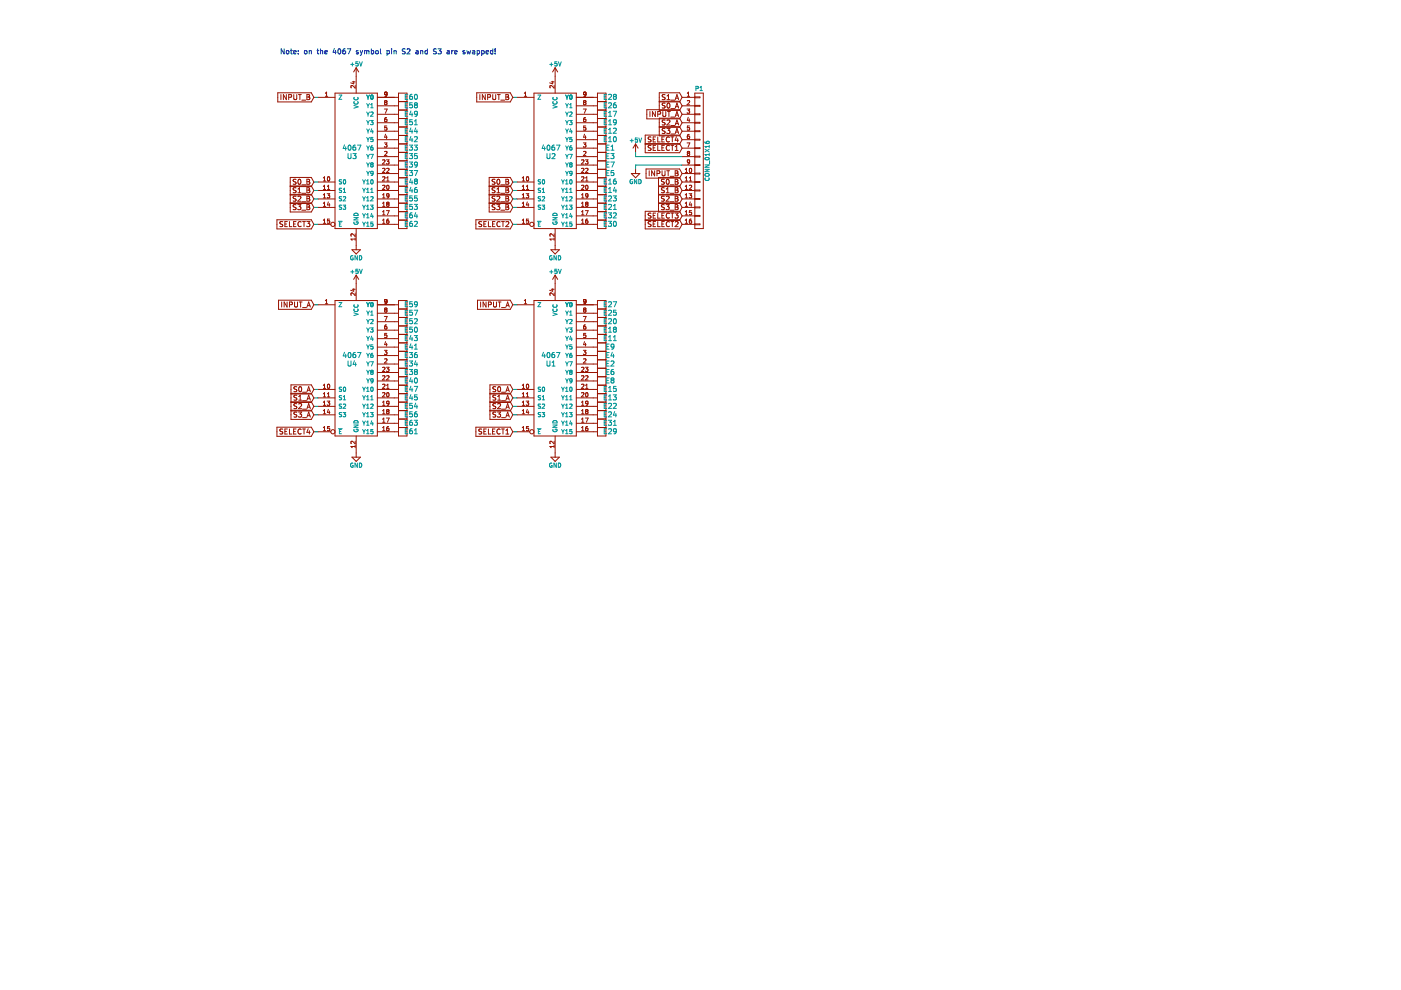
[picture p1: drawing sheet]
<svg xmlns="http://www.w3.org/2000/svg" width="297mm" height="210mm" viewBox="0 0 297 210" stroke-linecap="round" stroke-linejoin="round" font-family="sans-serif">
<g fill="none" stroke="#981200" stroke-width=".21">
<path d="M58.9 19.7h7.1l.5 .9-.5 1h-7.1zM69 19.8l.2-.3v.9M71 19.7h9v28.8h-9zM74.7 17.4h.6M75 17.2v.6l-.6-.2M75.3 18.1v.6l-.6-.6-.3 .2 .1 .3M75.5 14.4v5.3M75.5 14.4l-.5 .9M75.5 14.4l.6 .9M82.1 19.9l-.2 .2-.3-.1v-.4l.3-.1 .2 .2-.1 .5-.4 .2M84.5 19.7h1.8v28.8h-1.8zM101.1 19.7h7.1l.5 .9-.5 1h-7.1z"/>
<path d="M111.2 19.8l.2-.3v.9M113.2 19.7h9v28.8h-9zM116.9 17.4h.6M117.2 17.2v.6l-.7-.2M117.5 18.1v.6l-.7-.6-.2 .2 .1 .3M117.7 14.4v5.3M117.7 14.4l-.5 .9M117.7 14.4l.5 .9M124.2 19.9l-.1 .2-.3-.1v-.4h.4l-.1 .7M126.7 19.7h1.8v28.8h-1.8zM145.7 19.8l.3-.3v.9M147.3 19.7h1.8v28.8h-1.8z"/>
<path d="M59.6 20.1v1M60.7 20.1v1l-.6-1v1M61.2 20.6h.5l.1-.4-.6-.1v1M61.5 39.6h4.5l.5-1-.5-1h-4.5v7.3h4.5l.5-.9-.5-1h-4.5M61.5 39.4h4.5l.5 1-.5 1h-4.5M62.3 20.1v.8l.2 .2 .4-.2v-.8M62.8 38.1h-.6a.45 .45 0 0 0 .5 .6v.3h-.6M62.8 39.8l-.6 .1a.45 .45 0 0 0 .5 .6v.3h-.6M63.3 38.1l.1-.1a.52 .52 0 0 1 .4 .6 .52 .52 0 0 1-.5 .4l-.1-.3zM63.3 20.1h.6M63.6 20.1v1M64 39.2h.8"/>
<path d="M64 21.2h.8M65.1 39.8h.3l.2 .2-.2 .3 .2 .1 .1 .3-.2 .2h-.4zM65.1 38h.3l.2 .2-.2 .3 .2 .1 .1 .3-.2 .2h-.4zM65.1 38.5h.3M65.1 20.1h.3l.2 .2-.2 .3 .2 .1 .1 .2-.2 .2h-.4zM65.1 20.6h.3M67.4 38.6h3.6M67.4 20.6h3.6M68.6 38.4h.5M68.6 37.7l.2-.2v.9M68.6 39.5l.2-.2v.9M69 20.4h.5"/>
<path d="M69.4 39.5l.3-.2v.9M69.5 37.6l.1-.1a.43 .43 0 0 1 .3 .4 .43 .43 0 0 1-.4 .4zM69.8 37.5v.1M80 31.4h4.5M80 33.2h4.5M80 36.8h4.5M80 35h4.5M80 29.6h4.5M80 27.8h4.5M80 38.6h4.5M80 24.2h4.5M80 26h4.5"/>
<path d="M80 22.4h4.5M80 20.6h4.5M81.1 37.6l.4-.1 .1 .2-.5 .7h.5M81.1 39.3h.4l.1 .2-.5 .7h.5M81.1 35.8l.4-.1 .1 .2-.5 .7h.5M81.1 34l.4-.1 .1 .2-.5 .7h.5M81.5 30.3h.6l-.4 .3 .3 .1v.4h-.5M81.5 23.1h.6l-.4 .9M81.5 32.2l.4-.1 .2 .2-.6 .7h.6M81.7 21.7l-.2-.2 .2-.2 .3 .1-.1 .3M81.7 21.7h.2M81.7 21.7l-.2 .2 .2 .3 .4-.2-.2-.3"/>
<path d="M81.7 28.5l-.2 .6h.6M81.9 33.9h.6l-.3 .3 .2 .1v.4h-.5M82 24.9l-.4 .2-.1 .5 .2 .2 .3-.1v-.4h-.3l-.2 .1M82 28.8v.6M82 38.4h.5M82 35.8l.3-.1 .2 .2-.6 .7h.6M82 37.7l.2-.2v.9M82 26.7h-.4l-.1 .4h.5v.4h-.5M82.1 39.3h.1a.43 .43 0 0 1 .3 .4 .43 .43 0 0 1-.4 .4zM82.4 39.3h.1M84.5 32.3h1.8M84.5 30.5h1.8"/>
<path d="M84.5 34.1h1.8M84.5 37.7h1.8M84.5 35.9h1.8M84.5 28.7h1.8M84.5 26.9h1.8M84.5 39.5h1.8M84.5 25.1h1.8M84.5 23.3h1.8M84.5 21.5h1.8M101.7 20.1v1M102.9 20.1v1l-.6-1v1M103.4 20.6h.5l.1-.4-.6-.1v1"/>
<path d="M103.7 39.6h4.5l.5-1-.5-1h-4.5v7.3h4.5l.5-.9-.5-1h-4.5M103.7 39.4h4.5l.5 1-.5 1h-4.5M104.5 20.1v.8l.2 .2 .4-.2v-.8M105 38.1h-.6a.45 .45 0 0 0 .5 .6l-.1 .3h-.5M105 39.8l-.6 .1a.45 .45 0 0 0 .5 .6l-.1 .3h-.5M105.5 38.1l.1-.1a.52 .52 0 0 1 .4 .6 .52 .52 0 0 1-.5 .4l-.2-.3zM105.5 20.1h.6M105.8 20.1v1M106.2 39.2h.8M106.2 21.2h.8M107.3 38h.3l.2 .2-.2 .3 .2 .1 .1 .3-.2 .2h-.4zM107.3 20.1h.3l.2 .2-.2 .3 .2 .1 .1 .2-.2 .2h-.4z"/>
<path d="M107.3 39.8h.3l.2 .2-.2 .3 .2 .1 .1 .3-.2 .2h-.4zM107.3 38.5h.3M107.3 20.6h.3M109.6 38.6h3.6M109.6 20.6h3.6M110.7 38.4h.5M110.7 37.7l.3-.2v.9M110.7 39.5l.3-.2v.9M111.2 20.4h.5M111.6 39.5l.2-.2v.9M111.7 37.6l.1-.1a.43 .43 0 0 1 .3 .4 .43 .43 0 0 1-.4 .4zM112 37.5v.1"/>
<path d="M122.2 31.4h4.5M122.2 33.2h4.5M122.2 36.8h4.5M122.2 35h4.5M122.2 29.6h4.5M122.2 27.8h4.5M122.2 38.6h4.5M122.2 24.2h4.5M122.2 26h4.5M122.2 22.4h4.5M122.2 20.6h4.5M123.3 37.6l.3-.1 .2 .2-.6 .7h.6"/>
<path d="M123.3 39.3h.3l.2 .2-.6 .7h.6M123.3 34l.3-.1 .2 .2-.6 .7h.6M123.3 35.8l.3-.1 .2 .2-.6 .7h.6M123.7 30.3h.5l-.3 .3 .3 .1v.4h-.5M123.7 23.1h.6l-.4 .9M123.7 32.2l.4-.1 .1 .2-.5 .7h.5M123.9 25l-.1 .7h.4l-.1-.4h-.2l-.2 .1M123.9 21.7l-.2-.2 .2-.2 .3 .1-.1 .3M123.9 21.7l-.2 .2 .2 .3 .3-.2-.1-.3M123.9 25h.1M123.9 21.7h.2M123.9 28.5l-.2 .6h.6"/>
<path d="M124.1 20.4h-.3M124.1 20.3v.1M124.1 33.9h.6l-.3 .3 .2 .1v.4h-.5M124.1 28.8v.6M124.1 24.9l-.2 .1M124.2 38.4h.5M124.2 35.8l.3-.1 .2 .2-.6 .7h.6M124.2 37.7l.2-.2v.9M124.2 26.7h-.4l-.1 .4h.5v.4h-.5M124.2 39.3h.2a.43 .43 0 0 1 .3 .4 .43 .43 0 0 1-.4 .4zM124.5 39.3h.1M126.7 32.3h1.8"/>
<path d="M126.7 30.5h1.8M126.7 34.1h1.8M126.7 37.7h1.8M126.7 35.9h1.8M126.7 28.7h1.8M126.7 26.9h1.8M126.7 39.5h1.8M126.7 25.1h1.8M126.7 23.3h1.8M126.7 21.5h1.8M133.9 36.8h1.7l-.8 .9zM134.8 30.5l-.6 .9"/>
<path d="M134.8 30.5v1.8M134.8 35.9v.9M134.8 30.5l.5 .9M136.8 30.4h7.3l.5 1M137 35.8h7.1l.5 1-.5 1h-7.1zM137.1 23.3h7l.5 .9-.5 1h-7zM137.6 36.2v1.1M137.8 23.6v1.1M138 30.9h-.5a.45 .45 0 0 0 .5 .6l-.1 .3h-.5M138 29.1h-.5a.45 .45 0 0 0 .5 .6l-.1 .3h-.5M138.5 31.3h.3M138.5 29.5h.3"/>
<path d="M138.8 36.2v1.1l-.6-1.1v1.1M139 23.6v1.1l-.7-1.1v1.1M139 29h-.5v1.1h.5M139 30.8h-.5v1.1h.5M139.3 36.8l.5-.1 .1-.4-.6-.1v1.1M139.5 24.2h.5v-.5l-.5-.1v1.1M139.5 29v1.1h.5M139.5 30.8v1.1h.5M139.6 39.4h4.5l.5 1M139.8 21.5h4.3l.5 .9M139.8 26.9h4.3l.5 .9M140.3 31.3h.4"/>
<path d="M140.3 29.5h.4M140.4 36.2v.9l.2 .2 .4-.2v-.9M140.5 23.6v.9l.2 .2 .5-.2v-.9M140.9 39.8l-.6 .1a.45 .45 0 0 0 .5 .6l-.1 .3h-.5M140.9 38.1h-.6a.45 .45 0 0 0 .5 .6l-.1 .3h-.5M140.9 29h-.6v1.1h.6M140.9 30.8h-.6v1.1h.6M141 21.9l-.6 .1a.45 .45 0 0 0 .6 .5l-.1 .4h-.5M141 27.3h-.6a.45 .45 0 0 0 .6 .6l-.1 .4h-.5M141 20.1l-.6 .1a.45 .45 0 0 0 .6 .5l-.1 .4h-.5M141 25.5h-.6a.45 .45 0 0 0 .6 .6l-.1 .4h-.5M141.4 38.1l.1-.1a.52 .52 0 0 1 .4 .6 .52 .52 0 0 1-.5 .4l-.2-.3z"/>
<path d="M141.4 36.2h.6M141.4 27.2h.6l-.3 .4 .3 .2v.4l-.2 .1-.4-.1M141.4 25.5l.4-.1 .2 .3-.6 .8h.6M141.4 21.1h.6M141.4 20.4l.3-.3v1M141.5 22l.2-.2a.52 .52 0 0 1 .4 .6 .52 .52 0 0 1-.5 .5l-.2-.4zM141.5 23.6h.6M141.7 36.2v1.1M141.8 23.6v1.1M141.9 29.1a.48 .48 0 0 0-.7 .5 .48 .48 0 0 0 .7 .4M141.9 30.9a.48 .48 0 0 0-.7 .5 .48 .48 0 0 0 .7 .4M142.1 39.2h.8"/>
<path d="M142.1 37.4h.8M142.2 21.2h.9M142.2 29h.6M142.2 23h.9M142.2 30.8h.6M142.2 24.8h.9M142.2 26.6h.9M142.2 28.4h.9M142.5 29v1.1M142.5 30.8v1.1M143.2 38h.3l.2 .2-.2 .3 .2 .1 .1 .3-.2 .2h-.4zM143.2 38.5h.3"/>
<path d="M143.2 39.8h.3l.2 .2-.2 .3 .2 .1 .1 .3-.2 .2h-.4zM143.2 36.7h.3M143.2 36.2h.3l.2 .2-.2 .3 .2 .1 .1 .3-.2 .2h-.4zM143.2 31.9h.6M143.2 31.1l.3-.3v1.1M143.2 22.9l.3-1.1 .4 1.1M143.2 21.1l.3-1 .4 1M143.2 24.7l.3-1.1 .4 1.1M143.2 26.5l.3-1.1 .4 1.1M143.2 28.3l.3-1.1 .4 1.1M143.3 22.6h.5M143.3 20.8h.5"/>
<path d="M143.3 24.4h.5M143.3 26.2h.5M143.3 28h.5M143.4 29l-.2 .7h.6M143.7 29.4v.7M144.6 31.4h2.7M144.6 33.2h2.7M144.6 36.8h2.7M144.6 35h2.7M144.6 29.6h2.7M144.6 27.8h2.7M144.6 38.6h2.7"/>
<path d="M144.6 24.2h2.7M144.6 26h2.7M144.6 22.4h2.7M144.6 20.6h2.7M144.6 38.6l-.5-1h-4.5v7.3h4.5l.5-.9M144.6 38.6l-.5 1h-4.5M144.6 29.6l-.5-1h-7.3v3.8h7.3l.5-1M144.6 20.6l-.5-.9h-4.3v3.7h4.3l.5-1M144.6 20.6l-.5 1h-4.3M144.6 29.6l-.5 1h-7.3M144.6 26l-.5-.9h-4.3v3.7h4.3l.5-1M144.6 26l-.5 1h-4.3"/>
<path d="M145.3 38.4h.5M145.3 36.6h.5M145.3 35.9l.2-.2v.9M145.3 37.7l.2-.2v.9M145.3 39.5l.2-.2v.9M145.7 30.3h.6l-.4 .9M145.7 23.1h.5l-.3 .4h.3v.4h-.5M145.7 20.4h.5M145.7 21.4l.4-.1 .1 .3-.5 .6h.5M145.9 32.5l-.2-.2 .2-.2 .3 .1-.1 .3M145.9 32.5l-.2 .2 .2 .3 .3-.2-.1-.3M145.9 32.5h.2"/>
<path d="M145.9 24.9l-.2 .6h.6M146.1 34.7l-.3 .1M146.1 34.7h.1M146.1 28.5l-.3 .2-.1 .5 .2 .2 .3-.1-.1-.4-.2-.1-.2 .2M146.1 25.2v.6M146.1 38.4h.6M146.1 39.3h.4l.2 .2-.6 .7h.6M146.1 37.7l.3-.2v.9M146.2 26.7h-.4l-.1 .4h.5v.4h-.5M146.2 35.8l.1-.1a.43 .43 0 0 1 .4 .4 .43 .43 0 0 1-.4 .4zM146.2 34.3l-.1 .1h-.3v-.4h.4l-.1 .7M147.3 20.6h1.1v.1h-1.1"/>
<path d="M147.3 22.3h1.1v.2h-1.1M147.3 24.1h1.1v.2h-1.1M147.3 25.9h1.1v.2h-1.1M147.3 27.7h1.1v.2h-1.1M147.3 29.5h1.1v.2h-1.1M147.3 31.3h1.1v.2h-1.1M147.3 33.1h1.1v.2h-1.1M147.3 34.9h1.1v.2h-1.1M147.3 36.7h1.1v.2h-1.1M147.3 38.5h1.1v.2h-1.1M58.7 46.6h7.3l.5 1-.5 .9h-7.3zM60 47l-.6 .1a.45 .45 0 0 0 .5 .5l-.1 .4h-.5"/>
<path d="M60.4 47.5h.4M60.9 47h-.5v1.1h.5M61.4 47v1.1h.5M61.5 41.2h4.5l.5 1-.5 1h-4.5M62.3 47.5h.3M62.8 41.6l-.6 .1a.45 .45 0 0 0 .5 .6v.3h-.6M62.8 47h-.5v1.1h.5M62.8 43.4l-.6 .1a.45 .45 0 0 0 .5 .5v.4h-.6M63.1 43.4h.7l-.4 .4 .4 .2-.1 .4-.1 .1-.5-.1M63.2 41.7l.4-.1 .2 .3-.7 .8h.7M63.2 40.9h.6M63.2 40.1l.3-.3v1.1"/>
<path d="M63.8 47.1a.48 .48 0 0 0-.6 .4 .48 .48 0 0 0 .6 .4M64 41h.8M64 42.8h.8M64 44.6h.8M64.2 47h.6M64.5 47v1.1M65 47h.7l-.4 .4 .4 .2-.1 .3-.1 .2-.5-.2M65.1 41.6h.3l.2 .2-.2 .3 .2 .1 .1 .3-.2 .2h-.4zM65.1 43.4h.3l.2 .2-.2 .3 .2 .1 .1 .3-.2 .2h-.4zM65.1 40.3h.3M65.1 42.1h.3M65.1 43.9h.3"/>
<path d="M67.4 40.4h3.6M67.4 44h3.6M67.4 42.2h3.6M67.4 47.6h2.7M68.6 40.2h.5M68.6 42h.5M68.6 43.8h.5M68.6 47.4h.5M68.6 41.3l.2-.2v.9M68.6 43.1l.2-.2v.9M68.6 46.7l.2-.2v.9M69.4 41.1h.5l-.3 .3 .3 .1v.4h-.5"/>
<path d="M69.4 40.2h.5M69.4 47.3h.1M69.4 46.8h.4l.1 .2v.3h-.5M69.4 46.8v.1M69.6 42.8l-.2 .7h.6M69.8 43.2v.6M69.9 46.5h-.5v.4M74.6 53h1.8l-.9 .8zM75.3 50.7h-.9l.3 .2M75.3 49.6v.5l-.6-.5-.3 .1 .1 .4M75.3 50.4v.5M75.5 48.5v4.5"/>
<path d="M75.5 58.3v5.4M75.5 58.3l-.5 .9M75.5 58.3l.6 .9M80 40.4h4.5M80 44h4.5M80 42.2h4.5M80 47.6h4.5M80 45.8h4.5M81.1 42h.5M81.1 43.8h.5M81.1 47.4h.5M81.1 45.6h.5"/>
<path d="M81.1 41.3l.3-.2v.9M81.1 43.1l.3-.2v.9M81.1 44.9l.3-.2v.9M81.1 46.7l.3-.2v.9M81.9 44.7h.6l-.4 .9M82 46.8l.4 .1v.4h-.3zM82 46.9v.1M82.1 43.2l-.1 .2 .1 .4 .4-.2-.2-.4M82.1 43.2l-.1-.1 .1-.2h.3l-.1 .3M82.1 43.2h.2M82.4 46.5h-.3l-.1 .3M82.5 41.4l-.2 .2h-.2l-.1-.5h.3l.2 .1-.1 .6-.3 .2"/>
<path d="M84.5 41.3h1.8M84.5 44.9h1.8M84.5 43.1h1.8M84.5 46.7h1.8M100.9 46.6h7.3l.5 1-.5 .9h-7.3zM102.1 47l-.5 .1a.45 .45 0 0 0 .5 .5l-.1 .4h-.5M102.6 47.5h.3M103.1 47h-.5v1.1h.5M103.6 47v1.1h.5M103.7 41.2h4.5l.5 1-.5 1h-4.5M104.4 47.5h.4M105 41.6l-.6 .1a.45 .45 0 0 0 .5 .6l-.1 .3h-.5"/>
<path d="M105 43.4l-.6 .1a.45 .45 0 0 0 .5 .5l-.1 .4h-.5M105 47h-.6v1.1h.6M105.3 43.4h.7l-.4 .4 .4 .2-.1 .4-.1 .1-.5-.1M105.3 41.7l.5-.1 .2 .3-.7 .8h.7M105.3 40.9h.7M105.3 40.1l.4-.3v1.1M106 47.1a.48 .48 0 0 0-.7 .4 .48 .48 0 0 0 .7 .4M106.2 41h.8M106.2 42.8h.8M106.2 44.6h.8M106.3 47h.6M106.6 47v1.1"/>
<path d="M107.3 43.4h.3l.2 .2-.2 .3 .2 .1 .1 .3-.2 .2h-.4zM107.3 41.6h.3l.2 .2-.2 .3 .2 .1 .1 .3-.2 .2h-.4zM107.3 47.1l.4-.1 .2 .3-.7 .8h.7M107.3 40.3h.3M107.3 42.1h.3M107.3 43.9h.3M109.6 40.4h3.6M109.6 44h3.6M109.6 42.2h3.6M109.6 47.6h2.7M110.7 41.3l.3-.2v.9M110.7 43.1l.3-.2v.9"/>
<path d="M110.7 46.7l.3-.2v.9M110.7 40.2h.5M110.7 42h.5M110.7 43.8h.5M110.7 47.4h.5M111.5 41.1h.6l-.3 .3 .3 .1v.4h-.6M111.6 40.2h.5M111.8 42.8l-.2 .7h.5M112 43.2v.6M112.1 46.5h-.5v.4h.5v.4h-.5M116.8 53h1.8l-.9 .8zM117.5 49.6v.5l-.7-.5-.2 .1 .1 .4"/>
<path d="M117.5 50.4v.5M117.5 50.7h-.9l.2 .2M117.7 48.5v4.5M117.7 58.3v5.4M117.7 58.3l-.5 .9M117.7 58.3l.5 .9M122.2 40.4h4.5M122.2 44h4.5M122.2 42.2h4.5M122.2 47.6h4.5M122.2 45.8h4.5M123.3 41.3l.3-.2v.9"/>
<path d="M123.3 42h.5M123.3 43.8h.5M123.3 47.4h.5M123.3 43.1l.3-.2v.9M123.3 44.9l.3-.2v.9M123.3 46.7l.3-.2v.9M123.3 45.6h.5M124.1 44.7h.6l-.4 .9M124.3 43.2l-.1-.1 .1-.2h.3l-.1 .3M124.3 43.2l-.1 .2 .1 .4 .4-.2-.2-.4M124.3 43.2h.2M124.6 46.5l-.4 .2v.5l.1 .2 .3-.1v-.5h-.3l-.1 .2"/>
<path d="M124.7 41.4l-.2 .2h-.3v-.5h.3l.2 .1-.1 .6-.4 .2M126.7 41.3h1.8M126.7 44.9h1.8M126.7 43.1h1.8M126.7 46.7h1.8M136.8 46.6h7.3l.5 1M138 47l-.5 .1a.45 .45 0 0 0 .5 .5l-.1 .4h-.5M138 45.2l-.5 .1a.45 .45 0 0 0 .5 .5l-.1 .4h-.5M138.5 47.5h.3M138.5 45.7h.3M139 47h-.5v1.1h.5M139 45.2h-.5v1.1h.5"/>
<path d="M139.5 47v1.1h.5M139.5 45.2v1.1h.5M139.6 41.2h4.5l.5 1M139.6 43h4.5l.5 1M140.3 47.5h.4M140.3 45.7h.4M140.9 41.6l-.6 .1a.45 .45 0 0 0 .5 .6l-.1 .3h-.5M140.9 43.4l-.6 .1a.45 .45 0 0 0 .5 .5l-.1 .4h-.5M140.9 47h-.6v1.1h.6M140.9 45.2h-.6v1.1h.6M141.2 43.4h.7l-.4 .4 .4 .2-.1 .4-.1 .1-.5-.1M141.2 41.7l.5-.1 .2 .3-.7 .8h.7"/>
<path d="M141.2 40.9h.7M141.2 40.1l.4-.3v1.1M141.9 47.1a.48 .48 0 0 0-.7 .4 .48 .48 0 0 0 .7 .4M141.9 45.3a.48 .48 0 0 0-.7 .4 .48 .48 0 0 0 .7 .4M142.1 41h.8M142.1 42.8h.8M142.1 44.6h.8M142.2 47h.6M142.2 45.2h.6M142.5 45.2v1.1M142.5 47v1.1M143.1 45.2h.7l-.4 .4 .4 .2-.1 .3-.1 .2-.5-.2"/>
<path d="M143.2 41.6h.3l.2 .2-.2 .3 .2 .1 .1 .3-.2 .2h-.4zM143.2 47.1l.4-.1 .2 .3-.7 .8h.7M143.2 40.3h.3M143.2 42.1h.3M143.2 43.4h.3l.2 .2-.2 .3 .2 .1 .1 .3-.2 .2h-.4zM143.2 43.9h.3M144.6 40.4h2.7M144.6 44h2.7M144.6 42.2h2.7M144.6 47.6h2.7M144.6 45.8h2.7M144.6 40.4l-.5 1h-4.5"/>
<path d="M144.6 42.2l-.5 1h-4.5M144.6 45.8l-.5-1h-7.3v3.7h7.3l.5-.9M144.6 45.8l-.5 .9h-7.3M145.3 40.2h.5M145.3 42h.5M145.3 43.8h.5M145.3 47.4h.5M145.3 45.6h.5M145.3 43.1l.2-.2v.9M145.3 44.9l.2-.2v.9M145.3 41.3l.2-.2v.9M145.3 46.7l.2-.2v.9"/>
<path d="M146.1 41.1h.6l-.4 .3 .3 .1v.4h-.5M146.3 42.8l-.2 .7h.6M146.6 46.5l-.4 .2-.1 .5 .2 .2 .3-.1v-.5h-.3l-.2 .2M146.6 43.2v.6M146.6 44.7h-.4l-.1 .4h.5v.4h-.5M147.3 42.1h1.1v.2h-1.1M147.3 43.9h1.1v.2h-1.1M147.3 47.5h1.1v.2h-1.1M147.3 40.3h1.1v.2h-1.1M147.3 45.7h1.1v.2h-1.1M59.1 63.7h6.9l.5 .9-.5 1h-6.9zM59.7 64v1.1"/>
<path d="M60.9 64v1.1l-.7-1.1v1.1M61.4 64.6l.5-.1v-.4l-.5-.1v1.1M62.4 64v.9l.3 .2 .4-.2v-.9M63.4 64h.6M63.7 64v1.1M64.2 65.2h.8M65.1 65.1l.3-1.1 .4 1.1M65.2 64.8h.5M67.4 64.6h3.6M69 64.4h.5M69 63.8l.2-.3v.9M71 63.7h9v28.7h-9z"/>
<path d="M74.7 61.3h.6M75 61.2v.5l-.6-.1M75.3 62.1v.6l-.6-.6-.3 .2 .1 .3M80 77.2h4.5M80 75.4h4.5M80 79h4.5M80 73.6h4.5M80 71.8h4.5M80 70h4.5M80 68.2h4.5M80 66.4h4.5M80 64.6h4.5"/>
<path d="M81.1 79.7h.4l.1 .2-.5 .7h.5M81.1 77.9h.4l.1 .2-.5 .7h.5M81.5 74.3h.6l-.4 .3 .3 .1v.4h-.5M81.5 67.1h.6l-.4 .9M81.5 76.1h.4l.2 .2-.6 .7h.6M81.6 71.1h.4l.1 .3-.2 .2-.4-.1M81.6 71.1h-.1M81.7 65.7l-.2-.2 .2-.2 .3 .1-.1 .3M81.7 65.7h.2M81.7 65.7l-.2 .2 .2 .3 .4-.2-.2-.3M81.7 72.4l-.2 .7h.6M81.9 77.9h.6l-.3 .3 .2 .1v.4h-.5"/>
<path d="M82 68.9l-.4 .2-.1 .5 .2 .2 .3-.1v-.4l-.3-.1-.2 .2M82 72.8v.6M82 70.7h-.4l-.1 .4M82 79.7h.3l.2 .2-.6 .7h.6M82 79.7h.1M82.1 63.9l-.2 .2-.3-.1v-.4l.3-.1 .2 .2-.1 .5-.4 .2M84.5 78.1h1.8M84.5 76.3h1.8M84.5 74.5h1.8M84.5 79.9h1.8M84.5 72.7h1.8M84.5 70.9h1.8"/>
<path d="M84.5 69.1h1.8M84.5 67.3h1.8M84.5 65.5h1.8M84.5 63.7h1.8v28.7h-1.8zM101.2 63.7h7l.5 .9-.5 1h-7zM101.9 64v1.1M103.1 64v1.1l-.7-1.1v1.1M103.6 64.6l.5-.1v-.4l-.5-.1v1.1M104.6 64v.9l.2 .2 .5-.2v-.9M105.6 64h.6M105.9 64v1.1M106.3 65.2h.9"/>
<path d="M107.3 65.1l.3-1.1 .4 1.1M107.4 64.8h.5M109.6 64.6h3.6M111.2 63.8l.2-.3v.9M111.2 64.4h.5M113.2 63.7h9v28.7h-9zM116.9 61.3h.6M117.2 61.2v.5l-.7-.1M117.5 62.1v.6l-.7-.6-.2 .2 .1 .3M122.2 77.2h4.5M122.2 75.4h4.5M122.2 79h4.5"/>
<path d="M122.2 73.6h4.5M122.2 71.8h4.5M122.2 70h4.5M122.2 68.2h4.5M122.2 66.4h4.5M122.2 64.6h4.5M123.3 77.9h.3l.2 .2-.6 .7h.6M123.3 79.7h.3l.2 .2-.6 .7h.6M123.7 74.3h.5l-.3 .3 .3 .1v.4h-.5M123.7 67.1h.6l-.4 .9M123.7 76.1h.4l.1 .2-.5 .7h.5M123.9 65.7l-.2-.2 .2-.2 .3 .1-.1 .3"/>
<path d="M123.9 65.7l-.2 .2 .2 .3 .3-.2-.1-.3M123.9 65.7h.2M123.9 72.4l-.2 .7h.6M124.1 77.9h.6l-.3 .3 .2 .1v.4h-.5M124.1 68.9l-.3 .2-.1 .5 .2 .2 .3-.1-.1-.4-.2-.1-.2 .2M124.1 72.8v.6M124.2 79.7h.3l.2 .2-.6 .7h.6M124.2 70.7h-.4l-.1 .4h.5v.4h-.5M124.2 63.9l-.1 .2-.3-.1v-.4l.3-.1 .1 .2v.5l-.4 .2M126.7 63.7h1.8v28.7h-1.8zM126.7 78.1h1.8M126.7 76.3h1.8"/>
<path d="M126.7 74.5h1.8M126.7 79.9h1.8M126.7 72.7h1.8M126.7 70.9h1.8M126.7 69.1h1.8M126.7 67.3h1.8M126.7 65.5h1.8M58.7 90.6h7.3l.5 .9-.5 1h-7.3zM60 91l-.6 .1a.45 .45 0 0 0 .5 .5l-.1 .4h-.5M60.4 91.5h.4M60.9 91h-.5v1h.5M61.4 91v1h.5"/>
<path d="M61.7 83.5h4.3l.5-.9-.5-1h-4.3v7.3h4.3l.5-.9-.5-1h-4.3M61.7 83.4h4.3l.5 1-.5 .9h-4.3M61.7 85.2h4.3l.5 1-.5 .9h-4.3M62.3 91.5h.3M62.8 91h-.5v1h.5M62.9 82l-.5 .1a.45 .45 0 0 0 .5 .5l-.1 .4h-.5M62.9 87.4l-.5 .1a.45 .45 0 0 0 .5 .5l-.1 .4h-.5M62.9 83.8l-.5 .1a.45 .45 0 0 0 .5 .5l-.1 .4h-.5M62.9 85.6l-.5 .1a.45 .45 0 0 0 .5 .5l-.1 .4h-.5M63.3 87.4h.7l-.4 .4 .4 .2-.1 .3-.2 .1-.4-.1M63.3 84.8h.7M63.3 85.7l.4-.1 .3 .3-.7 .7h.7"/>
<path d="M63.3 84.1l.4-.3v1M63.4 82.1l.2-.1a.52 .52 0 0 1 .4 .5 .52 .52 0 0 1-.5 .5l-.2-.4zM63.8 91.1a.48 .48 0 0 0-.6 .4 .48 .48 0 0 0 .6 .4M64.2 83.2h.8M64.2 85h.8M64.2 86.8h.8M64.2 88.5h.8M64.2 91h.6M64.5 91v1M65.1 88.4l.3-1 .4 1M65.1 86.6l.3-1 .4 1M65.1 84.8l.3-1 .4 1"/>
<path d="M65.1 83.1l.3-1.1 .4 1.1M65.2 82.7h.5M65.2 84.5h.5M65.2 86.3h.5M65.2 88.1h.5M65.3 90.9l-.2 .8h.7M65.6 91.3v.7M67.4 84.4h3.6M67.4 82.6h3.6M67.4 86.2h3.6M67.4 88h3.6M67.4 91.5h2.7"/>
<path d="M68.6 81.7l.2-.2v.9M68.6 83.5l.2-.2v.8M68.6 85.3l.2-.3v.9M68.6 82.4h.5M68.6 84.1h.5M68.6 85.9h.5M68.6 87.7h.5M68.6 91.3h.5M68.6 87.1l.2-.3v.9M68.6 90.7l.2-.3v.9M69.4 85h.5l-.3 .4 .3 .1v.4h-.5M69.4 84.1h.5"/>
<path d="M69.4 83.5l.3-.2v.8M69.5 81.5h.1a.43 .43 0 0 1 .3 .4 .43 .43 0 0 1-.4 .4zM69.6 86.8l-.2 .6h.6M69.8 87.1v.6M69.9 90.4h-.5v.4h.5v.4h-.5M74.6 96.9h1.8l-.9 .9zM75.3 94.7h-.9l.3 .2M75.3 93.6v.5l-.6-.5-.3 .1 .1 .4M75.3 94.4v.5M75.5 92.4v4.5M80 80.8h4.5M80 84.4h4.5"/>
<path d="M80 82.6h4.5M80 86.2h4.5M80 88h4.5M80 91.5h4.5M80 89.7h4.5M81.1 81.5h.4l.1 .2-.5 .7h.5M81.1 85.3l.3-.3v.9M81.1 83.3h.4l.1 .2-.5 .6h.5M81.1 85.9h.5M81.1 87.7h.5M81.1 91.3h.5M81.1 89.5h.5"/>
<path d="M81.1 87.1l.3-.3v.9M81.1 88.9l.3-.3v.9M81.1 90.7l.3-.3v.9M81.9 88.6h.6l-.4 .9M82 82.4h.5M82 81.7l.2-.2v.9M82.1 83.3h.1a.43 .43 0 0 1 .3 .4 .43 .43 0 0 1-.4 .4zM82.1 87.2l-.1 .2 .1 .3 .4-.1-.2-.4M82.1 87.2l-.1-.1 .1-.3 .3 .1-.1 .3M82.1 87.2h.2M82.4 90.4l-.4 .2v.5l.1 .2 .3-.1v-.4h-.3l-.1 .1M82.5 85.4l-.2 .2-.2-.1-.1-.4 .3-.1 .2 .2-.1 .5-.3 .2"/>
<path d="M84.5 81.7h1.8M84.5 85.3h1.8M84.5 83.5h1.8M84.5 87.1h1.8M84.5 88.9h1.8M84.5 90.6h1.8M100.9 90.6h7.3l.5 .9-.5 1h-7.3zM102.1 91l-.5 .1a.45 .45 0 0 0 .5 .5l-.1 .4h-.5M102.6 91.5h.3M103.1 91h-.5v1h.5M103.6 91v1h.5M103.9 83.5h4.3l.5-.9-.5-1h-4.3v7.3h4.3l.5-.9-.5-1h-4.3"/>
<path d="M103.9 83.4h4.3l.5 1-.5 .9h-4.3M103.9 85.2h4.3l.5 1-.5 .9h-4.3M104.4 91.5h.4M105 91h-.6v1h.6M105.1 83.8l-.6 .1a.45 .45 0 0 0 .6 .5l-.1 .4h-.5M105.1 85.6l-.6 .1a.45 .45 0 0 0 .6 .5l-.1 .4h-.5M105.1 82l-.6 .1a.45 .45 0 0 0 .6 .5l-.1 .4h-.5M105.1 87.4l-.6 .1a.45 .45 0 0 0 .6 .5l-.1 .4h-.5M105.5 87.4h.6l-.3 .4 .3 .2v.3l-.2 .1-.4-.1M105.5 85.7l.4-.1 .2 .3-.6 .7h.6M105.5 84.8h.6M105.5 84.1l.3-.3v1"/>
<path d="M105.6 82.1l.2-.1a.52 .52 0 0 1 .4 .5 .52 .52 0 0 1-.5 .5l-.2-.4zM106 91.1a.48 .48 0 0 0-.7 .4 .48 .48 0 0 0 .7 .4M106.3 83.2h.9M106.3 85h.9M106.3 86.8h.9M106.3 88.5h.9M106.3 91h.6M106.6 91v1M107.3 92h.6M107.3 91.3l.3-.3v1M107.3 83.1l.3-1.1 .4 1.1M107.3 84.8l.3-1 .4 1"/>
<path d="M107.3 86.6l.3-1 .4 1M107.3 88.4l.3-1 .4 1M107.4 82.7h.5M107.4 84.5h.5M107.4 86.3h.5M107.4 88.1h.5M109.6 84.4h3.6M109.6 82.6h3.6M109.6 86.2h3.6M109.6 88h3.6M109.6 91.5h2.7M110.7 81.7l.3-.2v.9"/>
<path d="M110.7 83.5l.3-.2v.8M110.7 85.3l.3-.3v.9M110.7 87.1l.3-.3v.9M110.7 90.7l.3-.3v.9M110.7 82.4h.5M110.7 84.1h.5M110.7 85.9h.5M110.7 87.7h.5M110.7 91.3h.5M111.5 85h.6l-.3 .4 .3 .1v.4h-.6M111.6 83.5l.2-.2v.8M111.6 84.1h.5"/>
<path d="M111.7 81.5h.1a.43 .43 0 0 1 .3 .4 .43 .43 0 0 1-.4 .4zM111.8 86.8l-.2 .6h.5M112 87.1v.6M112.1 90.4h-.5v.4h.5v.4h-.5M116.8 96.9h1.8l-.9 .9zM117.5 93.6v.5l-.7-.5-.2 .1 .1 .4M117.5 94.4v.5M117.5 94.7h-.9l.2 .2M117.7 92.4v4.5M122.2 80.8h4.5M122.2 84.4h4.5M122.2 82.6h4.5"/>
<path d="M122.2 86.2h4.5M122.2 88h4.5M122.2 91.5h4.5M122.2 89.7h4.5M123.3 81.5h.3l.2 .2-.6 .7h.6M123.3 83.3h.3l.2 .2-.6 .6h.6M123.3 85.3l.3-.3v.9M123.3 87.1l.3-.3v.9M123.3 88.9l.3-.3v.9M123.3 90.7l.3-.3v.9M123.3 85.9h.5M123.3 87.7h.5"/>
<path d="M123.3 91.3h.5M123.3 89.5h.5M124.1 88.6h.6l-.4 .9M124.2 81.7l.2-.2v.9M124.2 82.4h.5M124.2 83.3h.2a.43 .43 0 0 1 .3 .4 .43 .43 0 0 1-.4 .4zM124.3 90.5l-.1 .7h.4v-.4h-.3l-.1 .1M124.3 87.2l-.1-.1 .1-.3 .3 .1-.1 .3M124.3 87.2l-.1 .2 .1 .3 .4-.1-.2-.4M124.3 90.5h.1M124.3 87.2h.2M124.6 90.4l-.3 .1"/>
<path d="M124.7 85.4l-.2 .2-.3-.1v-.4l.3-.1 .2 .2-.1 .5-.4 .2M126.7 81.7h1.8M126.7 85.3h1.8M126.7 83.5h1.8M126.7 87.1h1.8M126.7 88.9h1.8M126.7 90.6h1.8"/>
<circle cx="70.6" cy="47.6" r=".45"/>
<circle cx="112.8" cy="47.6" r=".45"/>
<circle cx="70.6" cy="91.5" r=".45"/>
<circle cx="112.8" cy="91.5" r=".45"/>
</g>
<g fill="none" stroke="#009596" stroke-width=".21">
<path d="M74.4 13.7h.7M74.7 13.3v.7M75.9 13.1h-.4l-.1 .4h.5v.4h-.5M76.2 13.1l.3 .9 .3-.9M86.4 20h-.5v1.1h.5M87.4 20l-.5 .2-.1 .7 .3 .2 .3-.1v-.5l-.3-.1-.3 .2M116.6 13.7h.6M116.9 13.3v.7M118.1 13.1h-.4l-.1 .4h.5v.4h-.5M118.4 13.1l.3 .9 .3-.9M128.6 20h-.5v1.1h.5M147.5 18.8l.5-.1v-.3l-.5-.1v.9"/>
<path d="M148.4 19.2h.5M148.4 18.6l.3-.3v.9M71.9 20.2h.6l-.6 .9h.6M72 38.2v.2a.38 .38 0 0 1 .4 .5l-.5 .1M72 38.1h.4M72 38.1v.1M72.4 39.9h-.4v.3a.38 .38 0 0 1 .4 .5h-.5M72.9 38.2l.1-.1a.43 .43 0 0 1 .3 .5 .43 .43 0 0 1-.4 .4zM73 30.7l-.2 .8h.7M73.3 31.1v.7M73.8 32.6v.8l.2 .2 .4-.2v-.8M73.9 30.9l.2-.1a.52 .52 0 0 1 .3 .5 .52 .52 0 0 1-.4 .5l-.2-.4z"/>
<path d="M74.8 32.6h.7l-.4 .4 .4 .2-.1 .3-.1 .1-.5-.1M75 22.3l.9 .4-.9 .2M75.1 21.5a.4 .4 0 0 0 .4 .6 .4 .4 0 0 0 .3-.6M75.1 20.6a.4 .4 0 0 0 .4 .6 .4 .4 0 0 0 .3-.6M75.3 30.8l-.4 .2-.1 .6 .2 .2 .4-.1-.1-.5h-.3l-.2 .2M75.8 30.8h.7l-.4 1M76.9 39.9l.3 .5M76.9 38.1l.3 .5M77.2 38.6v.4M77.5 39.9l-.3 .5M77.5 38.1l-.3 .5M77.7 39h.5"/>
<path d="M77.7 23.7l.3 .5M77.7 22l.3 .4M77.7 32.7l.3 .5M77.7 30.9l.3 .5M77.7 29.1l.3 .5M77.7 27.3l.3 .5M77.7 25.5l.3 .5M77.7 20.2l.3 .4M77.7 38.4l.3-.3v.9M77.7 36.3l.3 .5M77.7 34.5l.3 .5M78 20.6v.5"/>
<path d="M78 22.4v.5M78 24.2v.4M78 26v.4M78 27.8v.4M78 29.6v.4M78 31.4v.4M78 33.2v.4M78 35v.4M78 36.8v.4M78.3 32.7l-.3 .5M78.3 30.9l-.3 .5M78.3 29.1l-.3 .5"/>
<path d="M78.3 27.3l-.3 .5M78.3 25.5l-.3 .5M78.3 23.7l-.3 .5M78.3 22l-.3 .4M78.3 20.2l-.3 .4M78.3 36.3l-.3 .5M78.3 34.5l-.3 .5M78.6 25.5h.5l-.3 .4 .3 .1v.4h-.5M78.6 32.7h.5l-.3 .9M78.6 23.8l.3-.1 .2 .3-.5 .6h.5M78.6 22.9h.5M78.6 22.2l.3-.2v.9"/>
<path d="M78.6 36.4l.1 .4 .2 .1 .2-.2M78.6 31.7l.1 .1M78.6 31.3v.1M78.7 31.3h.2l.2 .1v.3l-.4 .1M78.7 36.3h.2l.2 .2v.5l-.4 .2M78.7 38.2l.1-.1a.43 .43 0 0 1 .3 .5 .43 .43 0 0 1-.4 .4zM78.7 20.2h.1a.43 .43 0 0 1 .3 .4 .43 .43 0 0 1-.4 .4zM78.7 31.3h-.1M78.7 36.3l-.1 .1M78.8 34.9h.1M78.8 34.9l-.2 .2 .2 .3 .3-.2-.2-.3M78.8 34.9l-.2-.2 .2-.2 .3 .1-.2 .3"/>
<path d="M78.8 27.3l-.2 .6h.5M79 30.9l-.4 .2v.6M79 27.6v.6M79.1 29.1h-.5v.4h.5v.4h-.5M85.9 31.3h.4M85.9 33.1h.4M85.9 36.7h.4M85.9 34.9h.4M85.9 29.5h.4M85.9 27.7h.4M85.9 38.5h.4M85.9 24.1h.4"/>
<path d="M85.9 25.9h.4M85.9 22.3h.4M85.9 20.5h.4M86.4 30.8h-.5v1h.5M86.4 32.6h-.5v1h.5M86.4 36.2h-.5v1h.5M86.4 34.4h-.5v1h.5M86.4 29h-.5v1h.5M86.4 27.2h-.5v1.1h.5M86.4 39.7h-.5v1.1h.5M86.4 37.9h-.5v1.1h.5M86.4 23.6h-.5v1.1h.5"/>
<path d="M86.4 25.4h-.5v1.1h.5M86.4 21.8h-.5v1.1h.5M86.8 30.8h.7l-.4 .4 .4 .2-.1 .3-.1 .1-.5-.1M86.8 32.6h.7l-.4 .4 .4 .2-.1 .3-.1 .1-.5-.1M86.8 36.2h.7l-.4 .4 .4 .2-.1 .3-.1 .1-.5-.1M86.8 34.4h.7l-.4 .4 .4 .2-.1 .3-.1 .1-.5-.1M87.1 39.7l-.3 .8h.7M87.1 28.9l-.3 .8h.7M87.1 27.1l-.3 .8h.7M87.1 37.9l-.3 .8h.7M87.1 23.5l-.3 .8h.7M87.4 23.9v.8"/>
<path d="M87.4 27.5v.8M87.4 29.3v.7M87.4 38.3v.7M87.4 25.4h-.5l-.1 .5 .6-.1 .1 .5-.2 .2-.5-.1M87.4 21.8h-.5l-.1 .5h.6l.1 .4-.2 .2-.5-.1M87.8 30.8h.7l-.4 .4 .4 .2-.1 .3-.1 .1-.5-.1M87.8 36.2h.7l-.4 1M87.9 29.1l.4-.1 .2 .3-.7 .7h.7M87.9 26.5h.6M87.9 25.7l.3-.3v1.1M88 20.1l.1-.1a.52 .52 0 0 1 .4 .6 .52 .52 0 0 1-.5 .4l-.1-.3zM88.1 38.4l-.2 .2 .2 .4 .4-.2-.2-.4"/>
<path d="M88.1 38.4l-.2-.2 .2-.3 .4 .3-.2 .2M88.1 22.3l-.2 .2 .2 .4 .4-.2-.2-.4M88.1 22.3l-.2-.3 .2-.2 .4 .2-.2 .3M88.1 38.4h.2M88.1 22.3h.2M88.1 27.1l-.2 .8h.6M88.4 39.7l-.5 .3v.6l.2 .2 .3-.1v-.5h-.3l-.2 .2M88.4 27.5v.8M88.4 32.6h-.5v.5l.5-.1 .1 .4-.2 .2-.4-.1M88.5 34.8l-.2 .2-.4-.2v-.3l.4-.1a.68 .68 0 0 1-.1 1h-.2M88.5 24.1l-.2 .2-.4-.2v-.4l.4-.1a.68 .68 0 0 1-.1 1.1h-.2M114.1 20.2h.5l-.5 .9h.5"/>
<path d="M114.6 39.9h-.4l-.1 .3a.38 .38 0 0 1 .5 .5h-.5M114.6 38.1h-.4l-.1 .3a.38 .38 0 0 1 .5 .5l-.5 .1M115 38.2l.2-.1a.43 .43 0 0 1 .3 .5 .43 .43 0 0 1-.4 .4zM115.2 30.7l-.2 .8h.6M115.5 31.1v.7M116 32.6v.8l.2 .2 .4-.2v-.8M116.1 30.9l.1-.1a.52 .52 0 0 1 .4 .5 .52 .52 0 0 1-.5 .5l-.1-.4zM117.1 32.7l.4-.1 .2 .3-.7 .7h.7M117.2 22.3l.9 .4-.9 .2M117.3 20.6a.4 .4 0 0 0 .4 .6 .4 .4 0 0 0 .3-.6M117.3 21.5a.4 .4 0 0 0 .4 .6 .4 .4 0 0 0 .3-.6M117.5 30.8l-.4 .2-.1 .6 .2 .2 .4-.1-.1-.5h-.3l-.2 .2"/>
<path d="M118 30.8h.7l-.5 1M119.1 39.9l.3 .5M119.1 38.1l.3 .5M119.4 38.6v.4M119.7 39.9l-.3 .5M119.7 38.1l-.3 .5M119.9 38.4l.3-.3v.9M119.9 39h.5M119.9 32.7l.3 .5M119.9 30.9l.3 .5M119.9 29.1l.3 .5M119.9 27.3l.3 .5"/>
<path d="M119.9 25.5l.3 .5M119.9 23.7l.3 .5M119.9 22l.3 .4M119.9 20.2l.3 .4M119.9 36.3l.3 .5M119.9 34.5l.3 .5M120.2 20.6v.5M120.2 22.4v.5M120.2 24.2v.4M120.2 26v.4M120.2 27.8v.4M120.2 29.6v.4"/>
<path d="M120.2 31.4v.4M120.2 33.2v.4M120.2 35v.4M120.2 36.8v.4M120.5 32.7l-.3 .5M120.5 30.9l-.3 .5M120.5 29.1l-.3 .5M120.5 27.3l-.3 .5M120.5 25.5l-.3 .5M120.5 23.7l-.3 .5M120.5 22l-.3 .4M120.5 20.2l-.3 .4"/>
<path d="M120.5 36.3l-.3 .5M120.5 34.5l-.3 .5M120.7 25.5h.6l-.3 .4 .3 .1v.4h-.6M120.7 32.7h.6l-.4 .9M120.8 22.9h.5M120.8 22.2l.2-.2v.9M120.8 31.3h.5v.4l-.4 .1zM120.8 29.5h.5v.4l-.2 .1-.3-.1M120.8 23.8l.3-.1 .2 .3-.6 .6h.6M120.8 31.3v.1M120.8 29.5h.1M120.8 23.8h.1"/>
<path d="M120.9 38.2l.1-.1a.43 .43 0 0 1 .3 .5 .43 .43 0 0 1-.4 .4zM120.9 20.2h.1a.43 .43 0 0 1 .3 .4 .43 .43 0 0 1-.4 .4zM120.9 34.9h.2M120.9 34.9l-.1 .2 .1 .3 .4-.2-.2-.3M120.9 34.9l-.1-.2 .1-.2 .4 .1-.2 .3M121 27.3l-.2 .6h.5M121.2 30.9l-.3 .1-.1 .3M121.2 27.6v.6M121.3 29.1h-.5v.4M121.3 36.7l-.2 .2-.2-.1-.1-.4 .3-.1 .2 .2v.5l-.4 .2M128.1 29.5h.4M128.1 27.7h.4"/>
<path d="M128.1 38.5h.4M128.1 24.1h.4M128.1 25.9h.4M128.1 22.3h.4M128.1 20.5h.4M128.6 31.3h.4M128.6 33.1h.4M128.6 36.7h.4M128.6 34.9h.4M128.6 29h-.5v1h.5M128.6 21.8h-.5v1.1h.5M128.6 23.6h-.5v1.1h.5"/>
<path d="M128.6 25.4h-.5v1.1h.5M128.6 27.2h-.5v1.1h.5M128.6 37.9h-.5v1.1h.5M128.6 39.7h-.5v1.1h.5M129 30h.7M129 23.9l.3-.3v1.1M129 25.7l.3-.3v1.1M129 27.5l.3-.3v1.1M129 29.3l.3-.3v1M129 38.3l.3-.4v1.1M129 28.3h.7M129 39h.7"/>
<path d="M129 24.7h.7M129 26.5h.7M129 20.1l.4-.1 .3 .3-.7 .8h.7M129 21.9l.4-.1 .3 .3-.7 .8h.7M129.2 30.8h-.6v1h.6M129.2 32.6h-.6v1h.6M129.2 34.4h-.6v1h.6M129.2 36.2h-.6v1h.6M129.5 32.6h.7l-.4 .4 .4 .2-.1 .3-.1 .1-.5-.1M129.5 34.4h.7l-.4 1M129.5 31.8h.7M129.5 31.1l.4-.3v1"/>
<path d="M130 23.6h.7l-.4 1.1M130 27.3l.5-.1 .2 .3-.7 .8h.7M130.1 36.2h-.5l-.1 .5 .6-.1 .1 .4-.2 .2-.5-.1M130.2 29.1l.1-.1a.52 .52 0 0 1 .4 .5 .52 .52 0 0 1-.5 .5l-.2-.4zM130.3 20.5l-.3-.3 .3-.2 .4 .2-.2 .3M130.3 20.5l-.3 .2 .3 .4 .4-.2-.2-.4M130.3 20.5h.2M130.3 39.7l-.3 .8h.7M130.6 21.8l-.5 .2-.1 .7 .3 .2 .3-.1v-.5l-.3-.1-.3 .2M130.6 37.9l-.5 .3-.1 .6 .3 .2 .3-.1v-.5h-.3l-.3 .2M130.7 25.8l-.2 .2-.5-.2 .1-.3 .4-.1a.68 .68 0 0 1-.1 1.1h-.2M133.6 29.8h.7"/>
<path d="M133.9 29.5v.7M134.1 38.1a.41 .41 0 0 0-.5 .4 .41 .41 0 0 0 .5 .4v-.3h-.2M135 38.1v.9l-.5-.9v.9M135.1 29.3h-.4v.4h.4v.4h-.4M135.4 38.1a.45 .45 0 0 1 .5 .4 .45 .45 0 0 1-.5 .5zM135.5 29.3l.2 .9 .3-.9M149.5 30l.2 .4h.5l.2-.1-.1-.3h-.5v.3l.2 .1M149.5 35.9h.9l-.9 .5h.9M149.5 35h.9l-.9 .5h.9M149.5 31.6l.9 .6M149.5 36.9l.6-.1 .2 .1 .1 .3-.3 .2-.5-.1zM149.5 37.7a.4 .4 0 0 0 .4 .6 .4 .4 0 0 0 .4-.6"/>
<path d="M149.5 33.5h.1M149.5 33.5a.49 .49 0 0 1 .9 .2 .52 .52 0 0 1-.9-.1zM150.4 30.8v.5M150.4 32.5v.5M150.4 32.8h-.9l.2 .2M150.4 31.6l-.9 .6M150.4 31.1h-.9l.2 .2M150.4 34.1v.7M71.7 46.9h.9M72 47.5h.3M72.4 47.1h-.4v.9h.4M72.4 41.7h-.4v.3a.38 .38 0 0 1 .4 .5h-.5"/>
<path d="M72.4 43.5h-.4v.3a.38 .38 0 0 1 .4 .5h-.5M72.7 43.5h.6l-.3 .3 .3 .1v.4h-.6M72.8 40.8h.5M72.8 41.8l.3-.1 .2 .2-.6 .7h.6M72.8 40.2l.2-.3v.9M74.4 57.6h.7M74.7 57.3v.7M74.8 54.2a.41 .41 0 0 0-.5 .5 .41 .41 0 0 0 .6 .3v-.3h-.2M75 46.1h.9l-.9 .5h.9M75.1 47.1a.41 .41 0 0 0 .4 .5 .41 .41 0 0 0 .3-.6h-.3v.2M75.1 45.4a.49 .49 0 0 1 .5-.2 .49 .49 0 0 1 .3 .5h-.9zM75.8 54.2v.9l-.5-.9v.9"/>
<path d="M75.9 57.1h-.4l-.1 .4h.5v.4h-.5M76.2 54.2a.45 .45 0 0 1 .5 .5 .45 .45 0 0 1-.5 .4zM76.2 57.1l.3 .9 .3-.9M76.9 47.1l.3 .4M76.9 45.3l.3 .5M76.9 43.5l.3 .5M76.9 41.7l.3 .5M77.2 40.4v.4M77.2 42.2v.4M77.2 44v.4M77.2 45.8v.4M77.2 47.5v.5"/>
<path d="M77.5 47.1l-.3 .4M77.5 45.3l-.3 .5M77.5 43.5l-.3 .5M77.5 41.7l-.3 .5M77.7 40.8h.5M77.7 42.6h.5M77.7 40.2l.3-.3v.9M77.7 44.4h.5M77.7 48h.5M77.7 46.2h.5M77.7 41.9l.3-.2v.9M77.7 43.7l.3-.2v.9"/>
<path d="M77.7 45.5l.3-.2v.9M77.7 47.3l.3-.2v.9M78.6 43.5h.5l-.3 .3 .3 .1v.4h-.5M78.6 40.8h.5M78.6 41.8l.3-.1 .2 .2-.5 .7h.5M78.6 40.2l.3-.3v.9M78.8 45.2l-.2 .7h.5M79 45.6v.6M79.1 47.1h-.5v.4h.5v.4h-.5M85.9 40.3h.4M85.9 43.9h.4M85.9 42.1h.4"/>
<path d="M85.9 47.4h.4M85.9 45.6h.4M86.4 43.3h-.5v1.1h.5M86.4 41.5h-.5v1.1h.5M86.4 46.9h-.5v1.1h.5M86.4 45.1h-.5v1.1h.5M87.4 46.9l-.5 .3-.1 .6 .3 .2 .3-.1v-.5l-.3-.1-.3 .2M87.4 45.1l-.5 .3-.1 .6 .3 .2 .3-.1v-.5l-.3-.1-.3 .2M87.4 40.1v.7M87.4 43.3h-.5l-.1 .6 .6-.1 .1 .4-.2 .2-.5-.1M87.4 41.5h-.5l-.1 .6 .6-.1 .1 .4-.2 .2-.5-.1M87.8 43.3h.7l-.4 .4 .4 .2-.1 .4-.1 .1-.5-.1"/>
<path d="M87.9 47l.4-.1 .2 .3-.7 .8h.7M88.1 45.1l-.2 .7h.6M88.4 45.5v.7M88.4 41.5h-.5v.6l.5-.1 .1 .4-.2 .2-.4-.1M113.9 46.9h.8M114.1 47.5h.4M114.6 47.1h-.5v.9h.5M114.6 41.7h-.4l-.1 .3a.38 .38 0 0 1 .5 .5h-.5M114.6 43.5h-.4l-.1 .3a.38 .38 0 0 1 .5 .5h-.5M114.9 43.5h.6l-.3 .3 .2 .1v.4h-.5M115 40.8h.5M115 41.8l.3-.1 .2 .2-.6 .7h.6"/>
<path d="M115 40.2l.2-.3v.9M116.6 57.6h.6M116.9 57.3v.7M117 54.2a.41 .41 0 0 0-.5 .5 .41 .41 0 0 0 .6 .3v-.3h-.2M117.2 46.1h.9l-.9 .5h.9M117.3 47.1a.41 .41 0 0 0 .4 .5 .41 .41 0 0 0 .3-.6h-.3v.2M117.3 45.4a.49 .49 0 0 1 .5-.2 .49 .49 0 0 1 .3 .5h-.9zM118 54.2v.9l-.6-.9v.9M118.1 57.1h-.4l-.1 .4h.5v.4h-.5M118.4 54.2a.45 .45 0 0 1 .5 .5 .45 .45 0 0 1-.5 .4zM118.4 57.1l.3 .9 .3-.9M119.1 47.1l.3 .4"/>
<path d="M119.1 45.3l.3 .5M119.1 43.5l.3 .5M119.1 41.7l.3 .5M119.4 40.4v.4M119.4 42.2v.4M119.4 44v.4M119.4 45.8v.4M119.4 47.5v.5M119.7 47.1l-.3 .4M119.7 45.3l-.3 .5M119.7 43.5l-.3 .5M119.7 41.7l-.3 .5"/>
<path d="M119.9 40.8h.5M119.9 42.6h.5M119.9 40.2l.3-.3v.9M119.9 41.9l.3-.2v.9M119.9 43.7l.3-.2v.9M119.9 45.5l.3-.2v.9M119.9 47.3l.3-.2v.9M119.9 44.4h.5M119.9 48h.5M119.9 46.2h.5M120.7 43.5h.6l-.3 .3 .3 .1v.4h-.6M120.8 40.8h.5"/>
<path d="M120.8 41.8l.3-.1 .2 .2-.6 .7h.6M120.8 40.2l.2-.3v.9M120.8 47.9h.1M121 45.2l-.2 .7h.5M121.2 45.6v.6M121.3 47.1h-.5v.4l.3-.1 .2 .2v.3h-.5M128.1 40.3h.4M128.1 43.9h.4M128.1 42.1h.4M128.1 47.4h.4M128.1 45.6h.4M128.6 41.5h-.5v1.1h.5"/>
<path d="M128.6 43.3h-.5v1.1h.5M128.6 45.1h-.5v1.1h.5M128.6 46.9h-.5v1.1h.5M129 45.1h.7l-.4 .4 .4 .2-.1 .4-.2 .1-.4-.1M129 46.9h.7l-.4 .4 .4 .2-.1 .4-.2 .1-.4-.1M129 40l.3-.3v1.1M129 40.8h.7M129 41.6l.4-.1 .3 .3-.7 .8h.7M129 43.4l.4-.1 .3 .3-.7 .8h.7M130 41.5h.7l-.4 .4 .4 .2-.1 .4-.1 .1-.5-.1M130 45.2l.5-.1 .2 .3-.7 .8h.7M130 43.6l.4-.3v1.1"/>
<path d="M130 44.4h.7M130.2 47l.1-.1a.52 .52 0 0 1 .4 .6 .52 .52 0 0 1-.5 .4l-.2-.3zM130.6 40.1v.7M71.9 64.1h.6l-.6 .9h.6M73 74.7l-.2 .8h.7M73.3 75.1v.7M73.8 76.5v.9l.2 .2 .4-.2v-.9M73.9 74.9l.2-.2a.52 .52 0 0 1 .3 .6 .52 .52 0 0 1-.4 .5l-.2-.4zM75 66.3l.9 .3-.9 .3M75.1 65.5a.4 .4 0 0 0 .4 .6 .4 .4 0 0 0 .3-.6M75.1 64.6a.4 .4 0 0 0 .4 .6 .4 .4 0 0 0 .3-.6M75.1 76.5l-.2 .8h.7"/>
<path d="M75.3 74.7l-.4 .3-.1 .6 .2 .2 .4-.1-.1-.5h-.3l-.2 .2M75.4 76.9v.7M75.8 74.7h.7l-.4 1.1M77.7 76.7l.3 .5M77.7 74.9l.3 .5M77.7 73.1l.3 .5M77.7 71.3l.3 .5M77.7 69.5l.3 .5M77.7 67.7l.3 .5M77.7 65.9l.3 .5M77.7 64.1l.3 .5M77.7 78.5l.3 .5"/>
<path d="M78 64.6v.4M78 66.4v.4M78 68.2v.4M78 70v.4M78 71.8v.4M78 73.6v.4M78 75.4v.4M78 77.2v.4M78 79v.4M78.3 76.7l-.3 .5M78.3 74.9l-.3 .5M78.3 73.1l-.3 .5"/>
<path d="M78.3 71.3l-.3 .5M78.3 69.5l-.3 .5M78.3 67.7l-.3 .5M78.3 65.9l-.3 .5M78.3 64.1l-.3 .5M78.3 78.5l-.3 .5M78.6 69.5h.5l-.3 .4h.3v.4h-.5M78.6 76.7h.5l-.3 .9M78.6 67.8l.3-.1 .2 .3-.5 .6h.5M78.6 66.8h.5M78.6 66.2l.3-.3v.9M78.6 78.6l.2 .3"/>
<path d="M78.7 64.2l.1-.1a.43 .43 0 0 1 .3 .5 .43 .43 0 0 1-.4 .4zM78.7 78.5l-.1 .1M78.7 78.5l.4 .1-.2 .3M78.8 78.9h.1M78.8 78.9l-.2 .2 .2 .3 .3-.2-.2-.3M78.8 71.3l-.2 .6h.5M79 74.9l-.4 .2v.5l.2 .2 .3-.1-.1-.4-.2-.1-.2 .2M79 71.6v.6M79.1 73.1h-.5v.4h.5v.4h-.5M85.9 77.1h.4M85.9 75.3h.4M85.9 78.9h.4"/>
<path d="M85.9 73.5h.4M85.9 71.7h.4M85.9 69.9h.4M85.9 68.1h.4M85.9 66.3h.4M85.9 64.5h.4M86.4 76.5h-.5v1.1h.5M86.4 74.7h-.5v1.1h.5M86.4 78.3h-.5v1.1h.5M86.4 72.9h-.5v1.1h.5M86.4 71.2h-.5v1h.5M86.4 69.4h-.5v1h.5"/>
<path d="M86.4 67.6h-.5v1h.5M86.4 65.8h-.5v1h.5M86.4 64h-.5v1.1h.5M86.8 76.5h.7l-.4 .5 .4 .1-.1 .4-.1 .1-.5-.1M86.8 74.7h.7l-.4 .5 .4 .2-.1 .3-.1 .1-.5-.1M86.8 78.3h.7l-.4 .4 .4 .2-.1 .4-.1 .1-.5-.1M87.1 72.9l-.3 .8h.7M87.1 71.1l-.3 .8h.7M87.4 71.5v.7M87.4 73.3v.7M87.4 69.4h-.5l-.1 .5 .6-.1 .1 .4-.2 .2-.5-.1M87.4 67.6h-.5l-.1 .5 .6-.1 .1 .4-.2 .2-.5-.1"/>
<path d="M87.4 64h-.5l-.1 .5 .6-.1 .1 .5-.2 .2-.5-.2M87.4 65.8h-.5l-.1 .5 .6-.1 .1 .4-.2 .2-.5-.1M87.8 71.2h.7l-.4 .4 .4 .2-.1 .3-.1 .1-.5-.1M87.8 65.8h.7l-.4 1M87.9 74h.6M87.9 67.7l.4-.1 .2 .3-.7 .7h.7M87.9 73.3l.3-.4v1.1M88 69.5l.1-.1a.52 .52 0 0 1 .4 .5 .52 .52 0 0 1-.5 .5l-.1-.4zM88.1 78.8l-.2 .2 .2 .4 .4-.2-.2-.4M88.1 78.8l-.2-.2 .2-.3 .4 .2-.2 .3M88.1 78.8h.2M88.1 76.5l-.2 .8h.6"/>
<path d="M88.4 74.7l-.5 .3v.6l.2 .2 .3-.1v-.5h-.3l-.2 .2M88.4 76.9v.7M88.5 64.4l-.2 .2-.4-.2v-.3l.4-.1a.68 .68 0 0 1-.1 1.1h-.2M114.1 64.1h.5l-.5 .9h.5M115.2 74.7l-.2 .8h.6M115.5 75.1v.7M116 76.5v.9l.2 .2 .4-.2v-.9M116.1 74.9l.1-.2a.52 .52 0 0 1 .4 .6 .52 .52 0 0 1-.5 .5l-.1-.4zM117.1 77.6h.6M117.1 76.8l.3-.3v1.1M117.2 66.3l.9 .3-.9 .3M117.3 64.6a.4 .4 0 0 0 .4 .6 .4 .4 0 0 0 .3-.6"/>
<path d="M117.3 65.5a.4 .4 0 0 0 .4 .6 .4 .4 0 0 0 .3-.6M117.5 74.7l-.4 .3-.1 .6 .2 .2 .4-.1-.1-.5h-.3l-.2 .2M118 74.7h.7l-.5 1.1M119.9 76.7l.3 .5M119.9 74.9l.3 .5M119.9 73.1l.3 .5M119.9 71.3l.3 .5M119.9 69.5l.3 .5M119.9 67.7l.3 .5M119.9 65.9l.3 .5M119.9 64.1l.3 .5M119.9 78.5l.3 .5"/>
<path d="M120.2 64.6v.4M120.2 66.4v.4M120.2 68.2v.4M120.2 70v.4M120.2 71.8v.4M120.2 73.6v.4M120.2 75.4v.4M120.2 77.2v.4M120.2 79v.4M120.5 76.7l-.3 .5M120.5 74.9l-.3 .5M120.5 73.1l-.3 .5"/>
<path d="M120.5 71.3l-.3 .5M120.5 69.5l-.3 .5M120.5 67.7l-.3 .5M120.5 65.9l-.3 .5M120.5 64.1l-.3 .5M120.5 78.5l-.3 .5M120.7 69.5h.6l-.3 .4h.3v.4h-.6M120.7 76.7h.6l-.4 .9M120.8 67.8l.3-.1 .2 .3-.6 .6h.6M120.8 66.8h.5M120.8 66.2l.2-.3v.9M120.8 73.9v.1"/>
<path d="M120.9 64.2l.1-.1a.43 .43 0 0 1 .3 .5 .43 .43 0 0 1-.4 .4zM120.9 78.9h.2M120.9 78.9l-.1 .2 .1 .3 .4-.2-.2-.3M120.9 78.9l-.1-.2 .1-.2 .4 .1-.2 .3M121 71.3l-.2 .6h.5M121.2 74.9l-.4 .2v.5l.1 .2 .4-.1-.1-.4-.3-.1-.1 .2M121.2 71.6v.6M121.3 73.1h-.5v.4h.3l.2 .1v.3l-.5 .1M128.1 71.7h.4M128.1 69.9h.4M128.1 68.1h.4M128.1 66.3h.4"/>
<path d="M128.1 64.5h.4M128.6 77.1h.4M128.6 75.3h.4M128.6 78.9h.4M128.6 73.5h.4M128.6 64h-.5v1.1h.5M128.6 65.8h-.5v1h.5M128.6 67.6h-.5v1h.5M128.6 69.4h-.5v1h.5M128.6 71.2h-.5v1h.5M129 69.7l.3-.3v1M129 71.5l.3-.3v1"/>
<path d="M129 72.2h.7M129 70.4h.7M129 67.7l.4-.1 .3 .3-.7 .7h.7M129 64.1l.4-.1 .3 .3-.7 .8h.7M129 65.9l.4-.1 .3 .3-.7 .7h.7M129.2 72.9h-.6v1.1h.6M129.2 74.7h-.6v1.1h.6M129.2 76.5h-.6v1.1h.6M129.2 78.3h-.6v1.1h.6M129.5 76.6l.5-.1 .2 .3-.7 .8h.7M129.8 74.7l-.3 .8h.7M130 64h.7l-.4 1.1"/>
<path d="M130 69.6h.1M130 72.2h.7M130 71.5l.4-.3v1M130 69.6l.3-.2 .4 .2M130 69.6l.3 .2M130.1 78.3l-.5 .3-.1 .6 .3 .2 .3-.1v-.5l-.3-.1-.3 .2M130.1 75.1v.7M130.2 67.7l.1-.1a.52 .52 0 0 1 .4 .5 .52 .52 0 0 1-.5 .5l-.2-.4zM130.2 73.4l-.2 .2-.5-.2 .1-.3 .4-.2a.68 .68 0 0 1-.1 1.1h-.2M130.3 69.8l-.3 .2 .3 .4 .4-.2-.2-.4M130.3 69.8h.2M130.6 65.8h-.5l-.1 .5 .6-.1 .1 .4-.2 .2-.5-.1"/>
<path d="M130.7 69.6h.1M130.7 69.6l-.2 .2M71.7 90.9h.9M72 91.5h.3M72 86v.1M72 87.8h.1M72 86.1l.3 .1 .1 .2-.1 .2-.4-.1M72 87.8l.3 .2 .1 .2-.1 .2-.4-.1M72.4 91.1h-.4v.9h.4M72.4 82.1h-.4v.3a.38 .38 0 0 1 .4 .5h-.5M72.4 85.7h-.4v.3M72.4 83.9h-.4v.3a.38 .38 0 0 1 .4 .5h-.5"/>
<path d="M72.4 87.5h-.4v.3M72.7 87.5h.6l-.3 .3 .3 .1v.4h-.6M72.8 85.7h.3l.2 .2-.6 .7h.6M72.8 84.8h.5M72.8 84.1l.2-.2v.9M72.9 82.2l.1-.1a.43 .43 0 0 1 .3 .4 .43 .43 0 0 1-.4 .4zM74.8 98.2a.41 .41 0 0 0-.5 .4 .41 .41 0 0 0 .6 .4v-.3h-.2M75 90.1h.9l-.9 .5h.9M75.1 91a.41 .41 0 0 0 .4 .6 .41 .41 0 0 0 .3-.6h-.3v.2M75.1 89.3a.49 .49 0 0 1 .5-.1 .49 .49 0 0 1 .3 .5h-.9zM75.8 98.2v.9l-.5-.9v.9M76.2 98.2a.45 .45 0 0 1 .5 .4 .45 .45 0 0 1-.5 .5z"/>
<path d="M76.9 83.9l.3 .4M76.9 82.1l.3 .5M76.9 91.1l.3 .4M76.9 89.3l.3 .4M76.9 87.5l.3 .4M76.9 85.7l.3 .4M77.2 82.6v.4M77.2 84.3v.5M77.2 86.1v.5M77.2 87.9v.5M77.2 89.7v.5M77.2 91.5v.5"/>
<path d="M77.5 83.9l-.3 .4M77.5 82.1l-.3 .5M77.5 91.1l-.3 .4M77.5 89.3l-.3 .4M77.5 87.5l-.3 .4M77.5 85.7l-.3 .4M77.7 83h.5M77.7 92h.5M77.7 90.2h.5M77.7 82.3l.3-.2v.9M77.7 87.7l.3-.2v.9M77.7 89.5l.3-.2v.9"/>
<path d="M77.7 85.9l.3-.2v.9M77.7 84.1l.3-.2v.9M77.7 84.8h.5M77.7 86.6h.5M77.7 88.4h.5M77.7 91.3l.3-.2v.9M77.7 80.3l.3 .5M78 80.8v.4M78.3 80.3l-.3 .5M78.6 87.5h.5l-.3 .3 .3 .1v.4h-.5M78.6 85.7h.3l.2 .2-.5 .7h.5M78.6 84.8h.5"/>
<path d="M78.6 84.1l.3-.2v.9M78.6 80.8v-.4l.3-.1 .2 .5M78.6 80.8h.1M78.7 82.2l.1-.1a.43 .43 0 0 1 .3 .4 .43 .43 0 0 1-.4 .4zM78.8 89.2l-.2 .7h.5M79 89.6v.6M79.1 91.1h-.5v.4h.5v.4h-.5M79.1 80.8h-.4M79.1 80.8l-.2 .3-.2 .1M79.1 80.7v.1M85.9 80.6h.4M85.9 84.2h.4"/>
<path d="M85.9 82.4h.4M85.9 86h.4M85.9 87.8h.4M85.9 91.4h.4M85.9 89.6h.4M86.4 80.1h-.5v1.1h.5M86.4 83.7h-.5v1.1h.5M86.4 81.9h-.5v1.1h.5M86.4 85.5h-.5v1.1h.5M86.4 87.3h-.5v1.1h.5M86.4 90.9h-.5v1.1h.5M86.4 89.1h-.5v1.1h.5"/>
<path d="M87.1 80.1l-.3 .7h.7M87.1 83.7l-.3 .7h.7M87.1 81.9l-.3 .7h.7M87.4 90.9l-.5 .2-.1 .7 .3 .2 .3-.1v-.5l-.3-.1-.3 .2M87.4 89.1l-.5 .3-.1 .6 .3 .2 .3-.1v-.5l-.3-.1-.3 .2M87.4 80.5v.7M87.4 82.3v.7M87.4 84.1v.7M87.4 85.5h-.5l-.1 .5h.6l.1 .4-.2 .2-.5-.1M87.4 87.3h-.5l-.1 .5h.6l.1 .4-.2 .2-.5-.1M87.8 81.9h.7l-.4 1.1M87.8 89.1h.7l-.4 .4 .4 .2-.1 .4-.1 .1-.5-.1"/>
<path d="M87.9 91.2l.3-.3v1.1M87.9 92h.6M88 80.2l.1-.1a.52 .52 0 0 1 .4 .6 .52 .52 0 0 1-.5 .5l-.1-.4zM88.1 85.5l-.2 .7h.6M88.4 87.3l-.5 .3v.6l.2 .2 .3-.1v-.5l-.3-.1-.2 .2M88.4 85.9v.7M88.4 83.7h-.5v.5h.5l.1 .4-.2 .2-.4-.1M113.9 90.9h.8M114.1 91.5h.4M114.6 91.1h-.5v.9h.5M114.6 82.1h-.4l-.1 .3a.38 .38 0 0 1 .5 .5h-.5M114.6 83.9h-.4l-.1 .3a.38 .38 0 0 1 .5 .5h-.5"/>
<path d="M114.6 85.7h-.4l-.1 .3a.38 .38 0 0 1 .5 .5h-.5M114.6 87.5h-.4l-.1 .3a.38 .38 0 0 1 .5 .5h-.5M114.9 87.5h.6l-.3 .3 .2 .1v.4h-.5M115 85.7h.3l.2 .2-.6 .7h.6M115 84.1l.2-.2v.9M115 84.8h.5M115 82.2l.2-.1a.43 .43 0 0 1 .3 .4 .43 .43 0 0 1-.4 .4zM116.9 98.7h.2v.3M117 98.2a.41 .41 0 0 0-.5 .4 .41 .41 0 0 0 .5 .4M117.1 99h-.1M117.2 90.1h.9l-.9 .5h.9M117.3 91a.41 .41 0 0 0 .4 .6 .41 .41 0 0 0 .3-.6h-.3v.2"/>
<path d="M117.3 89.3a.49 .49 0 0 1 .5-.1 .49 .49 0 0 1 .3 .5h-.9zM118 98.2v.9l-.6-.9v.9M118.4 98.2a.45 .45 0 0 1 .5 .4 .45 .45 0 0 1-.5 .5zM119.1 83.9l.3 .4M119.1 82.1l.3 .5M119.1 91.1l.3 .4M119.1 89.3l.3 .4M119.1 87.5l.3 .4M119.1 85.7l.3 .4M119.4 82.6v.4M119.4 84.3v.5M119.4 86.1v.5"/>
<path d="M119.4 87.9v.5M119.4 89.7v.5M119.4 91.5v.5M119.7 83.9l-.3 .4M119.7 82.1l-.3 .5M119.7 91.1l-.3 .4M119.7 89.3l-.3 .4M119.7 87.5l-.3 .4M119.7 85.7l-.3 .4M119.9 83h.5M119.9 92h.5M119.9 90.2h.5"/>
<path d="M119.9 82.3l.3-.2v.9M119.9 84.1l.3-.2v.9M119.9 85.9l.3-.2v.9M119.9 87.7l.3-.2v.9M119.9 89.5l.3-.2v.9M119.9 91.3l.3-.2v.9M119.9 84.8h.5M119.9 80.3l.3 .5M119.9 86.6h.5M119.9 88.4h.5M120.2 80.8v.4M120.5 80.3l-.3 .5"/>
<path d="M120.7 87.5h.6l-.3 .3 .3 .1v.4h-.6M120.8 85.7h.3l.2 .2-.6 .7h.6M120.8 84.1l.2-.2v.9M120.8 84.8h.5M120.8 80.4h.5v.4h-.4zM120.9 82.2l.1-.1a.43 .43 0 0 1 .3 .4 .43 .43 0 0 1-.4 .4zM121 89.2l-.2 .7h.5M121.2 89.6v.6M121.3 91.1h-.5v.4h.5v.4h-.5M121.3 80.8l-.2 .3-.2 .1M121.3 80.7v.1M128.1 84.2h.4"/>
<path d="M128.1 82.4h.4M128.1 86h.4M128.1 87.8h.4M128.1 91.4h.4M128.1 89.6h.4M128.6 80.6h.4M128.6 81.9h-.5v1.1h.5M128.6 83.7h-.5v1.1h.5M128.6 85.5h-.5v1.1h.5M128.6 87.3h-.5v1.1h.5M128.6 89.1h-.5v1.1h.5M128.6 90.9h-.5v1.1h.5"/>
<path d="M129 89.1h.7l-.4 .4 .4 .2-.1 .4-.2 .1-.4-.1M129 82.2l.3-.3v1.1M129 84l.3-.3v1.1M129 84.8h.7M129 83h.7M129 85.6l.4-.1 .3 .3-.7 .8h.7M129 87.4l.4-.1 .3 .3-.7 .8h.7M129 91l.4-.1 .3 .3-.7 .8h.7M129.2 80.1h-.6v1.1h.6M129.5 80.3v.1M129.5 80.3l.3-.2 .4 .2M129.5 80.4l.3 .2"/>
<path d="M129.8 80.6l-.3 .2 .3 .4 .4-.2-.2-.4M129.8 80.6h.2M130 83.7h.7l-.4 .4 .4 .2-.1 .4-.1 .1-.5-.1M130 85.6l.5-.1 .2 .3-.7 .8h.7M130 89.4l.4-.3v1.1M130 90.2h.7M130.2 80.3v.1M130.2 80.4l-.2 .2M130.3 87.3l-.3 .7h.7M130.6 87.7v.7M130.6 81.9h-.5l-.1 .5h.6l.1 .4-.2 .2-.5-.1M130.7 91.4l-.2 .2-.5-.2 .1-.4 .4-.1a.68 .68 0 0 1-.1 1.1h-.2"/>
</g>
<g fill="none" stroke="#009300" stroke-width=".21">
<path d="M66.5 38.6h.9M66.5 20.6h.9M108.7 38.6h.9M108.7 20.6h.9M134.8 32.3v.9h9.8M144.6 35h-9.8v.9M66.5 47.6h.9M66.5 44h.9M66.5 42.2h.9M66.5 40.4h.9M108.7 47.6h.9M108.7 44h.9"/>
<path d="M108.7 42.2h.9M108.7 40.4h.9M66.5 64.6h.9M108.7 64.6h.9M66.5 82.6h.9M66.5 84.4h.9M66.5 86.2h.9M66.5 88h.9M66.5 91.5h.9M108.7 82.6h.9M108.7 84.4h.9M108.7 86.2h.9"/>
<path d="M108.7 88h.9M108.7 91.5h.9"/>
</g>
<g fill="none" stroke="#0327cd" stroke-width=".21">
<path d="M60.2 10.4v1l-.6-1v1M60.7 10.8l.2-.1 .3 .1v.6l-.5-.1zM61.6 10.7h.4M61.7 10.4v.9l.3 .1M62.3 11.1l.5-.1-.1-.2-.3-.1-.1 .2v.5h.4M63.2 11.3v.1M63.2 10.8v.1M64.6 10.8l.1-.1 .4 .1-.1 .6-.4-.1zM65.6 10.8h.4v.6M65.6 10.7v.7M67.2 10.7h.4M67.3 10.4v.9l.3 .1"/>
<path d="M68 10.8h.4v.6M68 10.4v1M68.9 11.1l.5-.1-.1-.2-.3-.1-.1 .2v.5h.4M70.9 10.3l-.3 .8h.7M71.1 10.7v.7M71.7 10.5l.2-.1a.52 .52 0 0 1 .4 .5 .52 .52 0 0 1-.5 .5l-.2-.4zM73.2 10.4l-.5 .2v.6l.2 .2 .3-.1v-.5h-.3l-.2 .2M73.6 10.4h.8l-.5 1M75.9 10.8l-.2-.1-.2 .2 .4 .2v.3h-.4M76.4 10.7l.2 .7M76.6 11.4l-.2 .4M76.9 10.7l-.3 .7"/>
<path d="M77.3 10.8l.3-.1 .2 .2M77.3 10.7v.7M77.8 10.9l.1-.2 .3 .1v.6M77.8 10.9v.5M78.7 10.8l.3-.1 .3 .2-.2 .5h-.4M78.7 10.4v1M79.7 10.8l.2-.1 .3 .1-.1 .6-.4-.1zM80.7 10.4v.9l.1 .1M82.1 10.8l.3-.1 .2 .2-.1 .5h-.4M82.1 10.7v1.1M83 10.4v.1M83 10.7v.7"/>
<path d="M83.5 10.8h.5v.6M83.5 10.7v.7M85.9 10.4l-.6 .1a.45 .45 0 0 0 .6 .5l-.1 .4h-.5M86.3 10.5l.4-.1 .2 .3-.6 .7h.6M88.2 10.8h.4l.1 .6M88.7 11l-.5 .2 .1 .2h.4M89.2 10.8h.4v.6M89.2 10.7v.7M90.6 10.8l-.3-.1-.2 .2 .1 .5h.4M90.6 10.4v1M92.5 10.4l-.6 .1a.45 .45 0 0 0 .6 .5l-.1 .4h-.5M92.9 10.4h.6l-.3 .4 .3 .2v.3l-.2 .1-.4-.1"/>
<path d="M94.8 10.8h.4l.1 .6M95.3 11l-.5 .2 .1 .2h.4M95.8 10.7v.7M96.1 10.7l-.3 .2M96.4 11.1l.5-.1v-.2l-.3-.1-.2 .2v.5h.5M98.5 10.8l-.2-.1-.2 .2 .4 .2v.3h-.4M99 10.7l.2 .7 .2-.5 .2 .5 .2-.7M100.2 10.8h.4l.1 .6M100.7 11l-.6 .2 .2 .2h.4M101.2 10.8l.3-.1 .2 .2-.1 .5h-.4M101.2 10.7v1.1M102.1 10.8l.3-.1 .3 .2-.2 .5h-.4"/>
<path d="M102.1 10.7v1.1M103.1 11.1l.5-.1-.1-.2-.3-.1-.1 .2v.5h.4M104.5 10.8l-.3-.1-.2 .2 .1 .5h.4M104.5 10.4v1M105 11.3v.1M105 10.4v.6"/>
</g>
</svg>
